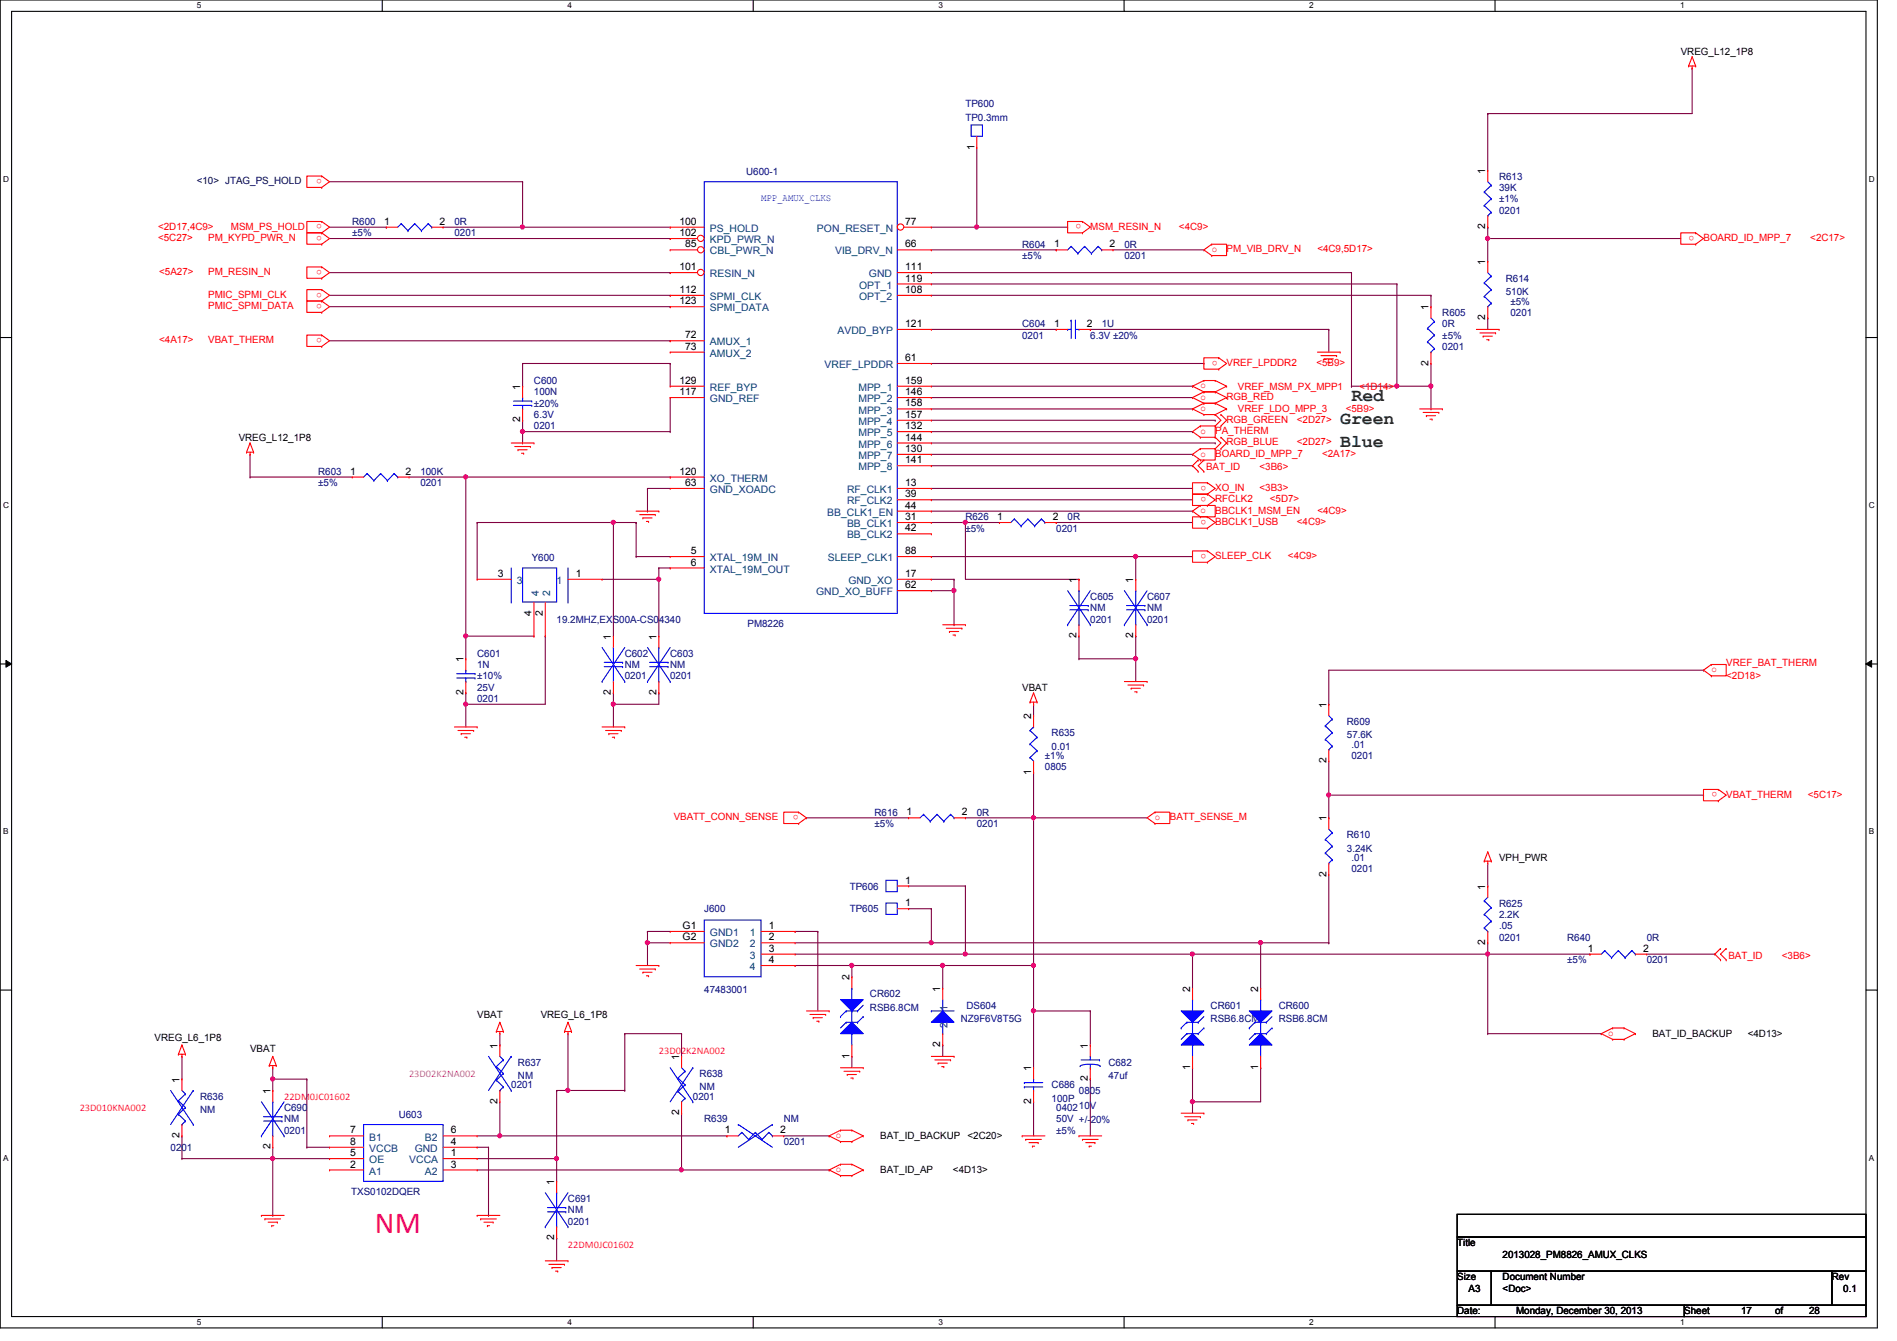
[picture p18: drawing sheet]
<svg xmlns="http://www.w3.org/2000/svg" width="297mm" height="210mm" viewBox="0 0 297 210" stroke-linecap="round" stroke-linejoin="round" font-family="sans-serif">
<defs><g id="words">
<text font-size="4.8" fill="#ff0080" x="58.7" y="193">NM</text>
<g font-size="2.8" fill="#008000">
<text x="211.6" y="62.8">Red</text>
<text x="209.8" y="69.9">Blue</text>
<text x="209.8" y="66.4">Green</text>
</g>
<g font-size="1.6">
<text x="263.2" y="8.6">VREG_L12_1P8</text>
<text x="152.6" y="23.5" transform="rotate(-90 152.6 23.5)">1</text>
<text x="232.6" y="27.2" transform="rotate(-90 232.6 27.2)">1</text>
<text x="60.2" y="35.2">1</text>
<text x="68.8" y="35.2">2</text>
<text x="106.4" y="35.2">100</text>
<text x="141.7" y="35.2">77</text>
<text x="232.6" y="35.9" transform="rotate(-90 232.6 35.9)">2</text>
<text x="106.4" y="37">102</text>
<text x="107.3" y="38.7">85</text>
<text x="141.7" y="38.7">66</text>
<text x="165.1" y="38.7">1</text>
<text x="173.7" y="38.7">2</text>
<text x="232.6" y="41.4" transform="rotate(-90 232.6 41.4)">1</text>
<text x="106.4" y="42.3">101</text>
<text x="106.4" y="45.8">112</text>
<text x="106.4" y="47.6">123</text>
<text x="141.7" y="42.3">111</text>
<text x="141.7" y="44.1">119</text>
<text x="141.7" y="45.8">108</text>
<text x="107.3" y="53">72</text>
<text x="141.7" y="51.2">121</text>
<text x="165.1" y="51.2">1</text>
<text x="170.2" y="51.2">2</text>
<text x="223.7" y="48.6" transform="rotate(-90 223.7 48.6)">1</text>
<text x="232.6" y="50.1" transform="rotate(-90 232.6 50.1)">2</text>
<text x="107.3" y="54.7">73</text>
<text x="141.7" y="56.5">61</text>
<text x="223.7" y="57.2" transform="rotate(-90 223.7 57.2)">2</text>
<text x="81.4" y="61" transform="rotate(-90 81.4 61)">1</text>
<text x="106.4" y="60.1">129</text>
<text x="106.4" y="61.8">117</text>
<text x="141.7" y="60.1">159</text>
<text x="141.7" y="61.8">146</text>
<text x="141.7" y="63.6">158</text>
<text x="141.7" y="65.4">157</text>
<text x="37.4" y="69">VREG_L12_1P8</text>
<text x="81.4" y="66.1" transform="rotate(-90 81.4 66.1)">2</text>
<text x="141.7" y="67.2">132</text>
<text x="141.7" y="69">144</text>
<text x="141.7" y="70.7">130</text>
<text x="54.8" y="74.3">1</text>
<text x="63.5" y="74.3">2</text>
<text x="106.4" y="74.3">120</text>
<text x="107.3" y="76.1">63</text>
<text x="141.7" y="72.5">141</text>
<text x="141.7" y="76.1">13</text>
<text x="141.7" y="77.9">39</text>
<text x="141.7" y="79.6">44</text>
<text x="141.7" y="81.4">31</text>
<text x="141.7" y="83.2">42</text>
<text x="156.2" y="81.4">1</text>
<text x="164.8" y="81.4">2</text>
<text x="108.2" y="86.7">5</text>
<text x="108.2" y="88.5">6</text>
<text x="141.7" y="86.7">88</text>
<text x="77.9" y="90.3">3</text>
<text x="90.2" y="90.3">1</text>
<text x="141.7" y="90.3">17</text>
<text x="141.7" y="92.1">62</text>
<text x="168.6" y="91.2" transform="rotate(-90 168.6 91.2)">1</text>
<text x="177.5" y="91.2" transform="rotate(-90 177.5 91.2)">1</text>
<text x="83.2" y="96.4" transform="rotate(-90 83.2 96.4)">4</text>
<text x="85" y="96.4" transform="rotate(-90 85 96.4)">2</text>
<text x="95.7" y="100.1" transform="rotate(-90 95.7 100.1)">1</text>
<text x="102.8" y="100.1" transform="rotate(-90 102.8 100.1)">1</text>
<text x="168.6" y="99.9" transform="rotate(-90 168.6 99.9)">2</text>
<text x="177.5" y="99.9" transform="rotate(-90 177.5 99.9)">2</text>
<text x="72.6" y="103.7" transform="rotate(-90 72.6 103.7)">1</text>
<text x="72.6" y="108.8" transform="rotate(-90 72.6 108.8)">2</text>
<text x="95.7" y="108.8" transform="rotate(-90 95.7 108.8)">2</text>
<text x="102.8" y="108.8" transform="rotate(-90 102.8 108.8)">2</text>
<text x="160.1" y="108.1">VBAT</text>
<text x="161.5" y="112.6" transform="rotate(-90 161.5 112.6)">2</text>
<text x="207.7" y="110.8" transform="rotate(-90 207.7 110.8)">1</text>
<text x="207.7" y="119.5" transform="rotate(-90 207.7 119.5)">2</text>
<text x="161.5" y="121.2" transform="rotate(-90 161.5 121.2)">1</text>
<text x="141.9" y="127.6">1</text>
<text x="150.6" y="127.6">2</text>
<text x="207.7" y="128.6" transform="rotate(-90 207.7 128.6)">1</text>
<text x="207.7" y="137.2" transform="rotate(-90 207.7 137.2)">2</text>
<text x="234.7" y="134.8">VPH_PWR</text>
<text x="141.7" y="141.9">1</text>
<text x="141.7" y="138.3">1</text>
<text x="232.6" y="139.2" transform="rotate(-90 232.6 139.2)">1</text>
<text x="106.9" y="145.4">G1</text>
<text x="106.9" y="147.2">G2</text>
<text x="120.4" y="145.4">1</text>
<text x="120.4" y="147.2">2</text>
<text x="120.4" y="149">3</text>
<text x="232.6" y="147.9" transform="rotate(-90 232.6 147.9)">2</text>
<text x="248.6" y="149">1</text>
<text x="257.3" y="149">2</text>
<text x="120.4" y="150.7">4</text>
<text x="133" y="153.5" transform="rotate(-90 133 153.5)">2</text>
<text x="147.2" y="155.2" transform="rotate(-90 147.2 155.2)">1</text>
<text x="186.3" y="155.2" transform="rotate(-90 186.3 155.2)">2</text>
<text x="197" y="155.2" transform="rotate(-90 197 155.2)">2</text>
<text x="74.7" y="159.3">VBAT</text>
<text x="84.7" y="159.3">VREG_L6_1P8</text>
<text x="24.2" y="162.9">VREG_L6_1P8</text>
<text x="39.2" y="164.7">VBAT</text>
<text x="77.9" y="164.1" transform="rotate(-90 77.9 164.1)">1</text>
<text x="106.3" y="165.9" transform="rotate(-90 106.3 165.9)">1</text>
<text x="133" y="165.7" transform="rotate(-90 133 165.7)">1</text>
<text x="147.2" y="163.9" transform="rotate(-90 147.2 163.9)">2</text>
<text x="161.5" y="167.7" transform="rotate(-90 161.5 167.7)">1</text>
<text x="170.3" y="164.1" transform="rotate(-90 170.3 164.1)">1</text>
<text x="186.3" y="167.5" transform="rotate(-90 186.3 167.5)">1</text>
<text x="197" y="167.5" transform="rotate(-90 197 167.5)">1</text>
<text x="258.7" y="162.3">BAT_ID_BACKUP</text>
<text x="273.7" y="162.3">&lt;4D13&gt;</text>
<text x="28.1" y="169.5" transform="rotate(-90 28.1 169.5)">1</text>
<text x="42.3" y="171.2" transform="rotate(-90 42.3 171.2)">1</text>
<text x="77.9" y="172.8" transform="rotate(-90 77.9 172.8)">2</text>
<text x="161.5" y="172.8" transform="rotate(-90 161.5 172.8)">2</text>
<text x="170.3" y="169.2" transform="rotate(-90 170.3 169.2)">2</text>
<text x="28.1" y="178.1" transform="rotate(-90 28.1 178.1)">2</text>
<text x="42.3" y="179.9" transform="rotate(-90 42.3 179.9)">2</text>
<text x="54.8" y="179.2">8</text>
<text x="54.8" y="177.4">7</text>
<text x="70.6" y="177.4">6</text>
<text x="70.6" y="179.2">4</text>
<text x="106.3" y="174.6" transform="rotate(-90 106.3 174.6)">2</text>
<text x="113.5" y="177.4">1</text>
<text x="122.2" y="177.4">2</text>
<text x="137.8" y="178.4">BAT_ID_BACKUP</text>
<text x="151.5" y="178.4">&lt;2C20&gt;</text>
<text x="54.8" y="182.8">2</text>
<text x="54.8" y="181">5</text>
<text x="70.6" y="181">1</text>
<text x="70.6" y="182.8">3</text>
<text x="86.8" y="185.5" transform="rotate(-90 86.8 185.5)">1</text>
<text x="137.8" y="183.7">BAT_ID_AP</text>
<text x="149.2" y="183.7">&lt;4D13&gt;</text>
<text x="86.8" y="194.1" transform="rotate(-90 86.8 194.1)">2</text>
<text x="228.2" y="195.1">Title</text>
<text x="235.3" y="196.8">2013028_PM8826_AMUX_CLKS</text>
<text x="228.2" y="200.4">Size</text>
<text x="230" y="202.2">A3</text>
<text x="235.3" y="200.4">Document Number</text>
<text x="235.3" y="202.2">&lt;Doc&gt;</text>
<text x="286.8" y="200.4">Rev</text>
<text x="288.6" y="202.2">0.1</text>
<text x="228.2" y="205.7">Date:</text>
<text x="237.4" y="205.7">Monday, December 30, 2013</text>
<text x="263.7" y="205.7">Sheet</text>
<text x="272.6" y="205.7">17</text>
<text x="278" y="205.7">of</text>
<text x="283.3" y="205.7">28</text>
</g>
<g font-size="1.6" fill="#000080">
<text x="151.2" y="16.7">TP600</text>
<text x="151.2" y="18.9">TP0.3mm</text>
<text x="116.8" y="27.4">U600-1</text>
<text x="234.7" y="28.1">R613</text>
<text x="234.7" y="29.9">39K</text>
<text x="55.2" y="35.2">R600</text>
<text x="71.2" y="35.2">0R</text>
<text x="234.7" y="31.7">±1%</text>
<text x="234.7" y="33.4">0201</text>
<text x="55.2" y="37">±5%</text>
<text x="71.2" y="37">0201</text>
<text x="160.1" y="38.8">R604</text>
<text x="160.1" y="40.6">±5%</text>
<text x="176.1" y="38.8">0R</text>
<text x="176.1" y="40.6">0201</text>
<text x="235.8" y="44.1">R614</text>
<text x="235.8" y="46.2">510K</text>
<text x="236.5" y="47.7">±5%</text>
<text x="160.1" y="51.2">C604</text>
<text x="160.1" y="53">0201</text>
<text x="170.7" y="53">6.3V ±20%</text>
<text x="172.5" y="51.2">1U</text>
<text x="225.8" y="49.4">R605</text>
<text x="225.8" y="51.2">0R</text>
<text x="225.8" y="53">±5%</text>
<text x="236.5" y="49.4">0201</text>
<text x="225.8" y="54.8">0201</text>
<text x="83.6" y="60.1">C600</text>
<text x="83.6" y="61.9">100N</text>
<text x="83.6" y="65.4">6.3V</text>
<text x="83.6" y="63.7">±20%</text>
<text x="83.6" y="67.2">0201</text>
<text x="49.8" y="74.3">R603</text>
<text x="49.8" y="76.1">±5%</text>
<text x="65.8" y="74.3">100K</text>
<text x="65.8" y="76.1">0201</text>
<text x="151.2" y="81.4">R626</text>
<text x="151.2" y="83.2">±5%</text>
<text x="165.4" y="83.2">0201</text>
<text x="167.2" y="81.4">0R</text>
<text x="83.3" y="87.8">Y600</text>
<text x="170.7" y="93.9">C605</text>
<text x="170.7" y="95.7">NM</text>
<text x="179.6" y="93.9">C607</text>
<text x="179.6" y="95.7">NM</text>
<text x="87.2" y="97.5">19.2MHZ,EXS00A-CS04340</text>
<text x="117" y="98.2">PM8226</text>
<text x="170.7" y="97.5">0201</text>
<text x="179.6" y="97.5">0201</text>
<text x="74.7" y="102.8">C601</text>
<text x="74.7" y="104.6">1N</text>
<text x="74.7" y="106.3">±10%</text>
<text x="97.8" y="102.8">C602</text>
<text x="97.8" y="104.6">NM</text>
<text x="97.8" y="106.3">0201</text>
<text x="104.9" y="102.8">C603</text>
<text x="104.9" y="104.6">NM</text>
<text x="104.9" y="106.3">0201</text>
<text x="74.7" y="109.9">0201</text>
<text x="74.7" y="108.1">25V</text>
<text x="210.9" y="113.5">R609</text>
<text x="163.6" y="118.8">±1%</text>
<text x="164.7" y="115.2">R635</text>
<text x="164.7" y="117.3">0.01</text>
<text x="210.9" y="115.6">57.6K</text>
<text x="211.6" y="117">.01</text>
<text x="211.6" y="118.8">0201</text>
<text x="163.6" y="120.6">0805</text>
<text x="136.9" y="127.7">R616</text>
<text x="136.9" y="129.5">±5%</text>
<text x="152.9" y="127.7">0R</text>
<text x="152.9" y="129.5">0201</text>
<text x="210.9" y="131.2">R610</text>
<text x="210.9" y="133.3">3.24K</text>
<text x="211.6" y="134.8">.01</text>
<text x="211.6" y="136.6">0201</text>
<text x="110.3" y="142.8">J600</text>
<text x="133.1" y="142.8">TP605</text>
<text x="133.1" y="139.2">TP606</text>
<text x="234.7" y="141.9">R625</text>
<text x="234.7" y="143.7">2.2K</text>
<text x="234.7" y="145.5">.05</text>
<text x="234.7" y="147.2">0201</text>
<text x="245.4" y="147.2">R640</text>
<text x="257.8" y="147.2">0R</text>
<text x="110.3" y="155.4">47483001</text>
<text x="245.4" y="150.8">±5%</text>
<text x="257.8" y="150.8">0201</text>
<text x="136.2" y="156.1">CR602</text>
<text x="136.2" y="158.2">RSB6.8CM</text>
<text x="150.4" y="160">NZ9F6V8T5G</text>
<text x="151.3" y="157.9">DS604</text>
<text x="189.6" y="157.9">CR601</text>
<text x="189.6" y="160">RSB6.8CM</text>
<text x="200.2" y="157.9">CR600</text>
<text x="200.2" y="160">RSB6.8CM</text>
<text x="81.1" y="166.8">R637</text>
<text x="173.6" y="166.8">C682</text>
<text x="31.3" y="172.1">R636</text>
<text x="44.5" y="173.9">C690</text>
<text x="80" y="170.3">0201</text>
<text x="81.1" y="168.9">NM</text>
<text x="108.5" y="172.1">0201</text>
<text x="109.6" y="168.6">R638</text>
<text x="109.6" y="170.7">NM</text>
<text x="164.7" y="170.3">C686</text>
<text x="164.7" y="172.5">100P</text>
<text x="165.4" y="173.9">040210V</text>
<text x="168.9" y="171.2">0805</text>
<text x="173.6" y="168.9">47uf</text>
<text x="31.3" y="174.2">NM</text>
<text x="44.5" y="175.7">NM</text>
<text x="44.5" y="177.5">0201</text>
<text x="62.4" y="175">U603</text>
<text x="110.3" y="175.7">R639</text>
<text x="122.7" y="175.7">NM</text>
<text x="122.7" y="179.2">0201</text>
<text x="165.4" y="175.7">50V +/-20%</text>
<text x="165.4" y="177.5">±5%</text>
<text x="26.7" y="180.1">0201</text>
<text x="55" y="187.1">TXS0102DQER</text>
<text x="88.9" y="188.1">C691</text>
<text x="88.9" y="189.9">NM</text>
<text x="88.9" y="191.7">0201</text>
</g>
<text font-size="1.6" fill="#000040" x="30.8" y="28.8">&lt;10&gt; JTAG_PS_HOLD</text>
<g font-size="1.6" fill="#f00">
<text x="50.4" y="28" transform="rotate(180 50.4 28)">o</text>
<text x="24.8" y="35.9">&lt;2D17,4C9&gt;</text>
<text x="36.1" y="35.9">MSM_PS_HOLD</text>
<text x="50.4" y="35.1" transform="rotate(180 50.4 35.1)">o</text>
<text x="169.3" y="35.1" transform="rotate(180 169.3 35.1)">o</text>
<text x="170.7" y="35.9">MSM_RESIN_N</text>
<text x="184.6" y="35.9">&lt;4C9&gt;</text>
<text x="24.8" y="37.7">&lt;5C27&gt;</text>
<text x="32.6" y="37.7">PM_KYPD_PWR_N</text>
<text x="50.4" y="36.9" transform="rotate(180 50.4 36.9)">o</text>
<text x="189.7" y="39.5">o</text>
<text x="192.1" y="39.5">PM_VIB_DRV_N</text>
<text x="206.3" y="39.5">&lt;4C9,5D17&gt;</text>
<text x="265.3" y="36.9" transform="rotate(180 265.3 36.9)">o</text>
<text x="266.7" y="37.7">BOARD_ID_MPP_7</text>
<text x="283.5" y="37.7">&lt;2C17&gt;</text>
<text x="24.9" y="43.1">&lt;5A27&gt;</text>
<text x="32.6" y="43.1">PM_RESIN_N</text>
<text x="32.6" y="46.6">PMIC_SPMI_CLK</text>
<text x="50.4" y="42.2" transform="rotate(180 50.4 42.2)">o</text>
<text x="50.4" y="45.8" transform="rotate(180 50.4 45.8)">o</text>
<text x="50.4" y="47.6" transform="rotate(180 50.4 47.6)">o</text>
<text x="24.9" y="53.7">&lt;4A17&gt;</text>
<text x="32.6" y="48.4">PMIC_SPMI_DATA</text>
<text x="32.6" y="53.7">VBAT_THERM</text>
<text x="50.4" y="52.9" transform="rotate(180 50.4 52.9)">o</text>
<text x="190.6" y="56.5" transform="rotate(180 190.6 56.5)">o</text>
<text x="192.1" y="57.3">VREF_LPDDR2</text>
<text x="206.1" y="57.3">&lt;5B9&gt;</text>
<text x="188" y="60.8">o</text>
<text x="188" y="64.3">o</text>
<text x="188" y="62.6">o</text>
<text x="192.1" y="62.6">RGB_RED</text>
<text x="193.8" y="61">VREF_MSM_PX_MPP1</text>
<text x="193.8" y="64.6">VREF_LDO_MPP_3</text>
<text x="210.7" y="64.6">&lt;5B9&gt;</text>
<text x="212.8" y="61">&lt;1D14&gt;</text>
<text x="188" y="67.9">o</text>
<text x="188" y="71.5">o</text>
<text x="190.3" y="67.9">PA_THERM</text>
<text x="190.3" y="71.5">BOARD_ID_MPP_7</text>
<text x="192.1" y="66.2">RGB_GREEN</text>
<text x="192.1" y="69.7">RGB_BLUE</text>
<text x="203.1" y="69.7">&lt;2D27&gt;</text>
<text x="203.1" y="66.2">&lt;2D27&gt;</text>
<text x="207" y="71.5">&lt;2A17&gt;</text>
<text x="188.8" y="76" transform="rotate(180 188.8 76)">o</text>
<text x="188.8" y="77.8" transform="rotate(180 188.8 77.8)">o</text>
<text x="188.8" y="73.6">BAT_ID</text>
<text x="190.3" y="76.8">XO_IN</text>
<text x="197.2" y="73.6">&lt;3B6&gt;</text>
<text x="197.2" y="76.8">&lt;3B3&gt;</text>
<text x="188" y="80.3">o</text>
<text x="188.8" y="81.4" transform="rotate(180 188.8 81.4)">o</text>
<text x="190.3" y="78.6">RFCLK2</text>
<text x="190.3" y="80.4">BBCLK1_MSM_EN</text>
<text x="190.3" y="82.2">BBCLK1_USB</text>
<text x="198.8" y="78.6">&lt;5D7&gt;</text>
<text x="203.1" y="82.2">&lt;4C9&gt;</text>
<text x="206.3" y="80.4">&lt;4C9&gt;</text>
<text x="188.8" y="86.7" transform="rotate(180 188.8 86.7)">o</text>
<text x="190.3" y="87.5">SLEEP_CLK</text>
<text x="201.7" y="87.5">&lt;4C9&gt;</text>
<text x="268" y="105.2">o</text>
<text x="270.3" y="104.2">VREF_BAT_THERM</text>
<text x="270.3" y="106.3">&lt;2D18&gt;</text>
<text x="268.9" y="124" transform="rotate(180 268.9 124)">o</text>
<text x="270.3" y="124.8">VBAT_THERM</text>
<text x="283.1" y="124.8">&lt;5C17&gt;</text>
<text x="105.5" y="128.4">VBATT_CONN_SENSE</text>
<text x="125" y="127.6" transform="rotate(180 125 127.6)">o</text>
<text x="180.8" y="128.4">o</text>
<text x="183.2" y="128.4">BATT_SENSE_M</text>
<text x="270.6" y="150.1">BAT_ID</text>
<text x="279" y="150.1">&lt;3B6&gt;</text>
<text x="251.8" y="162.1">o</text>
<text x="130.9" y="178.1">o</text>
<text x="130.9" y="183.5">o</text>
</g>
<text font-size="1.6" fill="#00f" x="119.2" y="31.5">MPP_AMUX_CLKS</text>
<g font-size="1.6" fill="#004080">
<text x="111.2" y="36.3">PS_HOLD</text>
<text x="111.2" y="38.1">KPD_PWR_N</text>
<text x="111.2" y="39.8">CBL_PWR_N</text>
<text x="127.9" y="36.3">PON_RESET_N</text>
<text x="130.8" y="39.8">VIB_DRV_N</text>
<text x="111.2" y="43.4">RESIN_N</text>
<text x="111.2" y="46.9">SPMI_CLK</text>
<text x="134.5" y="45.2">OPT_1</text>
<text x="134.5" y="46.9">OPT_2</text>
<text x="136.1" y="43.4">GND</text>
<text x="111.2" y="48.7">SPMI_DATA</text>
<text x="131.1" y="52.3">AVDD_BYP</text>
<text x="111.2" y="54.1">AMUX_1</text>
<text x="111.2" y="55.8">AMUX_2</text>
<text x="129.1" y="57.6">VREF_LPDDR</text>
<text x="111.2" y="61.2">REF_BYP</text>
<text x="111.2" y="62.9">GND_REF</text>
<text x="134.4" y="61.2">MPP_1</text>
<text x="134.4" y="62.9">MPP_2</text>
<text x="134.4" y="64.7">MPP_3</text>
<text x="134.4" y="66.5">MPP_4</text>
<text x="134.4" y="68.3">MPP_5</text>
<text x="134.4" y="70.1">MPP_6</text>
<text x="134.4" y="71.8">MPP_7</text>
<text x="111.2" y="75.4">XO_THERM</text>
<text x="111.2" y="77.2">GND_XOADC</text>
<text x="132.6" y="77.2">RF_CLK1</text>
<text x="134.4" y="73.6">MPP_8</text>
<text x="129.5" y="80.7">BB_CLK1_EN</text>
<text x="132.6" y="79">RF_CLK2</text>
<text x="132.6" y="82.5">BB_CLK1</text>
<text x="111.2" y="87.8">XTAL_19M_IN</text>
<text x="111.2" y="89.6">XTAL_19M_OUT</text>
<text x="129.6" y="87.8">SLEEP_CLK1</text>
<text x="132.6" y="84.3">BB_CLK2</text>
<text x="80.9" y="91.4">3</text>
<text x="84.4" y="93.3" transform="rotate(-90 84.4 93.3)">4</text>
<text x="86.1" y="93.3" transform="rotate(-90 86.1 93.3)">2</text>
<text x="87.2" y="91.4">1</text>
<text x="127.8" y="93.2">GND_XO_BUFF</text>
<text x="132.8" y="91.4">GND_XO</text>
<text x="111.2" y="146.5">GND1</text>
<text x="111.2" y="148.3">GND2</text>
<text x="117.4" y="146.5">1</text>
<text x="117.4" y="148.3">2</text>
<text x="117.4" y="150.1">3</text>
<text x="117.4" y="151.8">4</text>
<text x="148.4" y="160.9" transform="rotate(-90 148.4 160.9)">2</text>
<text x="148.4" y="158.2" transform="rotate(-90 148.4 158.2)">1</text>
<text x="57.8" y="178.5">B1</text>
<text x="66.5" y="178.5">B2</text>
<text x="57.8" y="183.9">A1</text>
<text x="57.8" y="182.1">OE</text>
<text x="57.8" y="180.3">VCCB</text>
<text x="64.1" y="182.1">VCCA</text>
<text x="64.9" y="180.3">GND</text>
<text x="66.5" y="183.9">A2</text>
</g>
<g font-size="1.6" fill="#ff0080">
<text x="103.2" y="165.1">23D02K2NA002</text>
<text x="12.5" y="173.9">23D010KNA002</text>
<text x="44.5" y="172.2">22DM0JC01602</text>
<text x="88.9" y="195.3">22DM0JC01602</text>
</g>
<text font-size="1.6" fill="#f0f" x="64" y="168.6">23D02K2NA002</text>
<g font-size="1.3">
<text x="30.8" y="1.3">5</text>
<text x="88.9" y="1.3">4</text>
<text x="146.9" y="1.3">3</text>
<text x="205" y="1.3">2</text>
<text x="263.1" y="1.3">1</text>
<text x=".5" y="28.4">D</text>
<text x="292.6" y="28.4">D</text>
<text x=".5" y="79.5">C</text>
<text x="292.6" y="79.5">C</text>
<text x=".5" y="130.6">B</text>
<text x="292.6" y="130.6">B</text>
<text x=".5" y="181.7">A</text>
<text x="292.6" y="181.7">A</text>
<text x="30.8" y="207.4">5</text>
<text x="88.9" y="207.4">4</text>
<text x="146.9" y="207.4">3</text>
<text x="205" y="207.4">2</text>
<text x="263.1" y="207.4">1</text>
</g>
</g></defs>
<path d="M0 0h294v207.9h-294zM1.8 1.8h290.4v204.3h-290.4z" fill="none" stroke="#000" stroke-width=".17"/>
<g fill="#fff">
<path d="M30.8 .2h.7v1.4h-.7z"/>
<path d="M30.8 206.2h.7v1.4h-.7z"/>
</g>
<path d="M59.9 0v1.8M59.9 206.1v1.8" fill="none" stroke="#000" stroke-width=".17"/>
<g fill="#fff">
<path d="M88.9 .2h.6v1.4h-.6z"/>
<path d="M88.9 206.2h.6v1.4h-.6z"/>
</g>
<path d="M117.9 0v1.8M117.9 206.1v1.8" fill="none" stroke="#000" stroke-width=".17"/>
<g fill="#fff">
<path d="M146.9 .2h.7v1.4h-.7z"/>
<path d="M146.9 206.2h.7v1.4h-.7z"/>
</g>
<path d="M176 0v1.8M176 206.1v1.8" fill="none" stroke="#000" stroke-width=".17"/>
<g fill="#fff">
<path d="M205 .2h.7v1.4h-.7z"/>
<path d="M205 206.2h.7v1.4h-.7z"/>
</g>
<path d="M234.1 0v1.8M234.1 206.1v1.8" fill="none" stroke="#000" stroke-width=".17"/>
<g fill="#fff">
<path d="M263.1 .2h.7v1.4h-.7z"/>
<path d="M263.1 206.2h.7v1.4h-.7z"/>
<path d="M.5 27.3h.9v1.4h-.9z"/>
<path d="M292.6 27.3h.9v1.4h-.9z"/>
<path d="M.5 78.4h.9v1.4h-.9z"/>
<path d="M292.6 78.4h.9v1.4h-.9z"/>
</g>
<path d="M0 52.8h1.8M292.2 52.8h1.8" fill="none" stroke="#000" stroke-width=".17"/>
<g fill="#fff">
<path d="M.5 129.5h.8v1.4h-.8z"/>
<path d="M292.6 129.5h.9v1.4h-.9z"/>
</g>
<path d="M0 103.9h1.8M292.2 103.9h1.8" fill="none" stroke="#000" stroke-width=".17"/>
<path d="M.9 103.4l.9 .5-.9 .5zM292.2 103.9l.9-.5v1z" fill="#000"/>
<path d="M.9 103.4l.9 .5-.9 .5zM292.2 103.9l.9-.5v1z" fill="none" stroke="#000" stroke-width=".16"/>
<g fill="#fff">
<path d="M.5 180.5h.8v1.4h-.8z"/>
<path d="M292.6 180.5h.9v1.4h-.9z"/>
</g>
<path d="M0 155h1.8M292.2 155h1.8" fill="none" stroke="#000" stroke-width=".17"/>
<path d="M69.4 35.6h12.4M81.8 35.6h.1" fill="none" stroke="#800040" stroke-width=".17"/>
<circle cx="81.8" cy="35.5" r=".32" fill="#f0f"/>
<circle cx="81.8" cy="35.5" r=".32" fill="none" stroke="#f0f" stroke-width=".17"/>
<g fill="none" stroke="#800040" stroke-width=".17">
<path d="M51.6 35.6h8.9M51.6 37.3h53.3M60.5 35.6h.1M104.9 37.3h.1M51.6 42.7h53.3M51.6 46.2h53.3M51.6 48h53.3M51.6 53.3h53.3M81.8 56.9h.1M81.8 56.9h23.1M81.8 56.9v3.6M104.9 42.7h.1"/>
<path d="M104.9 46.2h.1M104.9 48h.1M104.9 53.3h.1M104.9 56.9h.1M104.9 56.9v3.6M81.8 60.5h.1M81.8 67.6h.1M81.8 69.3h.1M81.8 65.8h.1M81.8 65.8v3.5M81.8 67.6h23.1M104.9 67.6h.1"/>
<path d="M104.9 62.2v5.4"/>
</g>
<circle cx="81.8" cy="67.5" r=".32" fill="#f0f"/>
<circle cx="81.8" cy="67.5" r=".32" fill="none" stroke="#f0f" stroke-width=".17"/>
<g fill="none" stroke="#800040" stroke-width=".17">
<path d="M39.2 74.7h.1M39.2 74.7h16M64 74.7h8.9M72.9 74.7h.1M101.4 76.5h.1M101.4 76.5h3.5M101.4 76.5v3.5M74.7 81.8h21.4M94.3 90.7h8.9M96.1 81.8h.1M99.6 87.1h.1M99.6 81.8h.1"/>
<path d="M99.6 87.1h5.3M99.6 81.8v5.3M101.4 80h.1M103.2 90.7h.1"/>
</g>
<circle cx="96" cy="81.8" r=".32" fill="#f0f"/>
<circle cx="96" cy="81.8" r=".32" fill="none" stroke="#f0f" stroke-width=".17"/>
<path d="M72.9 99.6h10.7M74.7 81.8h.1M74.7 81.8v8.9M83.6 99.6h.1M85.4 99.6h.1M85.4 99.6v10.6M72.9 110.2h.1M72.9 108.5h.1M72.9 108.5v5.3" fill="none" stroke="#800040" stroke-width=".17"/>
<circle cx="72.9" cy="99.5" r=".32" fill="#f0f"/>
<circle cx="72.9" cy="99.5" r=".32" fill="none" stroke="#f0f" stroke-width=".17"/>
<path d="M72.9 99.6h.1M72.9 99.6v3.5M103.2 88.9h.1M103.2 88.9v1.8M103.2 88.9h1.7M104.9 88.9h.1M72.9 110.2h.1M72.9 110.2h12.5" fill="none" stroke="#800040" stroke-width=".17"/>
<circle cx="72.9" cy="110.2" r=".32" fill="#f0f"/>
<circle cx="72.9" cy="110.2" r=".32" fill="none" stroke="#f0f" stroke-width=".17"/>
<path d="M72.9 74.7h.1M72.9 74.7v24.9M72.9 74.7h32M104.9 74.7h.1" fill="none" stroke="#800040" stroke-width=".17"/>
<circle cx="72.9" cy="74.6" r=".32" fill="#f0f"/>
<circle cx="72.9" cy="74.6" r=".32" fill="none" stroke="#f0f" stroke-width=".17"/>
<path d="M103.2 90.7h.1M103.2 90.7v8.9" fill="none" stroke="#800040" stroke-width=".17"/>
<circle cx="103.1" cy="90.7" r=".32" fill="#f0f"/>
<circle cx="103.1" cy="90.7" r=".32" fill="none" stroke="#f0f" stroke-width=".17"/>
<path d="M96.1 110.2h.1M96.1 110.2v3.6M103.2 108.5h.1M103.2 108.5v1.7h-7.1" fill="none" stroke="#800040" stroke-width=".17"/>
<circle cx="96" cy="110.2" r=".32" fill="#f0f"/>
<circle cx="96" cy="110.2" r=".32" fill="none" stroke="#f0f" stroke-width=".17"/>
<path d="M145.8 35.6h7.1M152.9 35.6h.1M96.1 108.5h.1M96.1 108.5v1.7" fill="none" stroke="#800040" stroke-width=".17"/>
<circle cx="152.9" cy="35.5" r=".32" fill="#f0f"/>
<circle cx="152.9" cy="35.5" r=".32" fill="none" stroke="#f0f" stroke-width=".17"/>
<g fill="none" stroke="#800040" stroke-width=".17">
<path d="M145.8 39.1h19.6M152.9 35.6h.1M152.9 23.1v12.5M152.9 35.6h14.3M165.4 39.1h.1M167.2 35.6h.1M145.8 46.2h78.3M145.8 42.7h65.8M145.8 44.4h72.9M211.6 42.7h.1M211.6 42.7v17.8M218.7 44.4h.1"/>
<path d="M218.7 44.4v16.1M224.1 46.2h.1M224.1 56.9h.1M224.1 56.9v3.6M211.6 60.5h.1M218.7 60.5h.1"/>
</g>
<circle cx="218.7" cy="60.4" r=".32" fill="#f0f"/>
<circle cx="218.7" cy="60.4" r=".32" fill="none" stroke="#f0f" stroke-width=".17"/>
<path d="M218.7 60.5h5.4M224.1 60.5h.1" fill="none" stroke="#800040" stroke-width=".17"/>
<circle cx="224" cy="60.4" r=".32" fill="#f0f"/>
<circle cx="224" cy="60.4" r=".32" fill="none" stroke="#f0f" stroke-width=".17"/>
<g fill="none" stroke="#800040" stroke-width=".17">
<path d="M145.8 51.6h19.6M165.4 51.6h.1M170.7 51.6h.1M170.7 51.6h37.4M208.1 51.6h.1M208.1 51.6v3.5M224.1 48h.1M224.1 46.2v1.8M211.6 60.5h.1M211.6 60.5h7.1M224.1 64h.1M224.1 60.5v3.5"/>
<path d="M145.8 81.8h5.4M151.2 81.8h.1"/>
</g>
<circle cx="151.1" cy="81.8" r=".32" fill="#f0f"/>
<circle cx="151.1" cy="81.8" r=".32" fill="none" stroke="#f0f" stroke-width=".17"/>
<path d="M145.8 87.1h32M177.8 87.1h.1" fill="none" stroke="#800040" stroke-width=".17"/>
<circle cx="177.8" cy="87.1" r=".32" fill="#f0f"/>
<circle cx="177.8" cy="87.1" r=".32" fill="none" stroke="#f0f" stroke-width=".17"/>
<g fill="none" stroke="#800040" stroke-width=".17">
<path d="M145.8 56.9h42.7M188.5 56.9h.1M145.8 60.5h40.9M145.8 64h40.9M145.8 65.8h44.5M145.8 67.6h40.9M145.8 69.3h44.5M145.8 71.1h40.9M145.8 72.9h40.9M145.8 76.5h40.9M145.8 78.2h40.9M186.7 60.5h.1"/>
<path d="M186.7 64h.1M186.7 67.6h.1M186.7 71.1h.1M186.7 72.9h.1M186.7 76.5h.1M186.7 78.2h.1M190.3 65.8h.1M190.3 69.3h.1M145.8 80h40.9M145.8 90.7h3.6M145.8 92.5h3.6M149.4 90.7h.1"/>
<path d="M149.4 92.5h.1M149.4 90.7v1.8M186.7 80h.1"/>
</g>
<circle cx="149.4" cy="92.4" r=".32" fill="#f0f"/>
<circle cx="149.4" cy="92.4" r=".32" fill="none" stroke="#f0f" stroke-width=".17"/>
<path d="M149.4 97.8h.1M149.4 92.5v5.3M168.9 99.6h.1M168.9 99.6v3.5M177.8 87.1h.1M177.8 87.1v3.6M177.8 87.1h8.9M168.9 103.1h.1M168.9 103.1h8.9M177.8 103.1h.1M177.8 103.1v3.6" fill="none" stroke="#800040" stroke-width=".17"/>
<circle cx="177.8" cy="103.1" r=".32" fill="#f0f"/>
<circle cx="177.8" cy="103.1" r=".32" fill="none" stroke="#f0f" stroke-width=".17"/>
<path d="M233 17.8h.1M233 17.8v8.9M265 10.7h.1M265 10.7v7.1h-32M233 35.6h.1M233 37.3h.1M233 35.6v1.7M233 37.3h30.2M177.8 99.6h.1M177.8 99.6v3.5" fill="none" stroke="#800040" stroke-width=".17"/>
<circle cx="232.9" cy="37.3" r=".32" fill="#f0f"/>
<circle cx="232.9" cy="37.3" r=".32" fill="none" stroke="#f0f" stroke-width=".17"/>
<g fill="none" stroke="#800040" stroke-width=".17">
<path d="M233 37.3h.1M233 37.3v3.6M233 49.8h.1M233 49.8v1.8M101.4 145.8h.1M101.4 147.6h.1M101.4 145.8h3.5M101.4 145.8v5.3M101.4 147.6h3.5M124.5 145.8h.1M124.5 145.8h3.6M128.1 145.8h.1"/>
<path d="M128.1 145.8v12.4"/>
</g>
<circle cx="101.4" cy="147.5" r=".32" fill="#f0f"/>
<circle cx="101.4" cy="147.5" r=".32" fill="none" stroke="#f0f" stroke-width=".17"/>
<path d="M161.8 110.2h.1M161.8 110.2v1.8M124.5 151.1h.1M124.5 147.6h21.3M124.5 151.1h8.9M145.8 147.6h.1" fill="none" stroke="#800040" stroke-width=".17"/>
<circle cx="133.4" cy="151.1" r=".32" fill="#f0f"/>
<circle cx="133.4" cy="151.1" r=".32" fill="none" stroke="#f0f" stroke-width=".17"/>
<path d="M197.4 147.6h.1M197.4 147.6v7.1M197.4 147.6h10.7M208.1 147.6h.1M186.7 167.1h.1M186.7 167.1v5.4" fill="none" stroke="#800040" stroke-width=".17"/>
<circle cx="186.7" cy="172.4" r=".32" fill="#f0f"/>
<circle cx="186.7" cy="172.4" r=".32" fill="none" stroke="#f0f" stroke-width=".17"/>
<path d="M124.5 149.4h26.7M151.2 149.4h.1M186.7 149.4h.1M186.7 149.4v5.3M186.7 172.5h.1M197.4 167.1h.1M197.4 167.1v5.4h-10.7" fill="none" stroke="#800040" stroke-width=".17"/>
<circle cx="151.1" cy="149.3" r=".32" fill="#f0f"/>
<circle cx="151.1" cy="149.3" r=".32" fill="none" stroke="#f0f" stroke-width=".17"/>
<path d="M186.7 149.4h46.3M233 149.4h.1" fill="none" stroke="#800040" stroke-width=".17"/>
<circle cx="186.7" cy="149.3" r=".32" fill="#f0f"/>
<circle cx="186.7" cy="149.3" r=".32" fill="none" stroke="#f0f" stroke-width=".17"/>
<circle cx="232.9" cy="149.3" r=".32" fill="#f0f"/>
<circle cx="232.9" cy="149.3" r=".32" fill="none" stroke="#f0f" stroke-width=".17"/>
<path d="M161.8 120.9h.1M161.8 120.9v7.1M161.8 158.2h.1M161.8 151.1h.1M161.8 151.1v16M161.8 158.2h8.9M170.7 158.2h.1M170.7 158.2v5.4M161.8 172.5h.1M161.8 172.5v5.3M170.7 168.9h.1M170.7 168.9v8.9" fill="none" stroke="#800040" stroke-width=".17"/>
<circle cx="161.8" cy="158.2" r=".32" fill="#f0f"/>
<circle cx="161.8" cy="158.2" r=".32" fill="none" stroke="#f0f" stroke-width=".17"/>
<path d="M126.3 128h.1M126.3 128h16M151.2 128h28.4M161.8 128h.1M147.6 151.1h.1M147.6 151.1v3.6M147.6 151.1h14.2" fill="none" stroke="#800040" stroke-width=".17"/>
<circle cx="161.8" cy="151.1" r=".32" fill="#f0f"/>
<circle cx="161.8" cy="151.1" r=".32" fill="none" stroke="#f0f" stroke-width=".17"/>
<circle cx="147.6" cy="151.1" r=".32" fill="#f0f"/>
<circle cx="147.6" cy="151.1" r=".32" fill="none" stroke="#f0f" stroke-width=".17"/>
<g fill="none" stroke="#800040" stroke-width=".17">
<path d="M174.3 39.1h14.2M188.5 39.1h.1M96.1 81.8h.1M96.1 81.8v17.8M96.1 81.8h3.5M99.6 81.8h.1M208.1 124.5h58.6M266.7 124.5h.1M133.4 151.1h.1M133.4 151.1v1.8M133.4 151.1h14.2M133.4 165.4h.1"/>
<path d="M133.4 165.4v1.7M147.6 163.6h.1M147.6 163.6v1.8"/>
</g>
<circle cx="208" cy="124.4" r=".32" fill="#f0f"/>
<circle cx="208" cy="124.4" r=".32" fill="none" stroke="#f0f" stroke-width=".17"/>
<g fill="none" stroke="#800040" stroke-width=".17">
<path d="M51.6 28.4h30.2M81.8 28.4h.1M81.8 35.6h.1M81.8 28.4v7.2M81.8 35.6h23.1M104.9 35.6h.1M39.2 71.1h.1M39.2 71.1v3.6M145.8 62.2h40.9M186.7 62.2h.1M151.2 81.8h.1M151.2 81.8h5.3"/>
<path d="M151.2 81.8v8.9h17.7M165.4 81.8h.1M165.4 81.8h21.3M168.9 90.7h.1M208.1 110.2h.1M208.1 119.1v8.9M266.7 104.9h.1M266.7 104.9h-58.6v5.3M161.8 128h.1M161.8 128v23.1M208.1 124.5h.1M208.1 128h.1"/>
<path d="M208.1 136.9v10.7M233 138.7h.1M233 135.1v3.6M208.1 147.6h.1M233 149.4h.1M233 147.6v1.8M233 149.4h16M249 149.4h.1M186.7 172.5h.1M186.7 172.5v1.7"/>
</g>
<circle cx="161.8" cy="128" r=".32" fill="#f0f"/>
<circle cx="161.8" cy="128" r=".32" fill="none" stroke="#f0f" stroke-width=".17"/>
<path d="M142.3 142.2h3.5M145.8 142.2h.1M145.8 147.6h.1M145.8 142.2v5.4M145.8 147.6h51.6M197.4 147.6h.1" fill="none" stroke="#800040" stroke-width=".17"/>
<circle cx="145.8" cy="147.5" r=".32" fill="#f0f"/>
<circle cx="145.8" cy="147.5" r=".32" fill="none" stroke="#f0f" stroke-width=".17"/>
<circle cx="197.4" cy="147.5" r=".32" fill="#f0f"/>
<circle cx="197.4" cy="147.5" r=".32" fill="none" stroke="#f0f" stroke-width=".17"/>
<path d="M142.3 138.7h8.9M151.2 138.7h.1M151.2 138.7v10.7M151.2 149.4h.1M151.2 149.4h35.5M186.7 149.4h.1M74.7 177.8h3.6M78.3 177.8h.1" fill="none" stroke="#800040" stroke-width=".17"/>
<circle cx="78.2" cy="177.8" r=".32" fill="#f0f"/>
<circle cx="78.2" cy="177.8" r=".32" fill="none" stroke="#f0f" stroke-width=".17"/>
<path d="M88.9 170.7h.1M88.9 170.7h8.9M97.8 161.8h.1M97.8 170.7h.1M97.8 161.8h8.9M97.8 161.8v8.9M106.7 174.2h.1M106.7 161.8h.1M106.7 161.8v3.6M106.7 174.2v8.9h23.1M129.8 183.1h.1" fill="none" stroke="#800040" stroke-width=".17"/>
<circle cx="88.9" cy="170.7" r=".32" fill="#f0f"/>
<circle cx="88.9" cy="170.7" r=".32" fill="none" stroke="#f0f" stroke-width=".17"/>
<g fill="none" stroke="#800040" stroke-width=".17">
<path d="M48 179.6h.1M48 168.9h.1M48 179.6h3.6M48 168.9v10.7M78.3 177.8h.1M78.3 163.6h.1M78.3 161.8v1.8M78.3 172.5v5.3M78.3 177.8h35.5M87.2 170.7h.1M87.2 170.7v10.7M87.2 170.7h1.7"/>
<path d="M113.8 177.8h.1M74.7 181.4h12.5M87.2 181.4h.1"/>
</g>
<circle cx="87.1" cy="181.3" r=".32" fill="#f0f"/>
<circle cx="87.1" cy="181.3" r=".32" fill="none" stroke="#f0f" stroke-width=".17"/>
<path d="M42.7 168.9h.1M42.7 168.9h5.3M74.7 179.6h1.8M76.5 179.6h.1M76.5 179.6v10.6M28.5 181.4h.1M28.5 181.4h14.2M76.5 190.2h.1M87.2 181.4h.1M87.2 181.4v3.5" fill="none" stroke="#800040" stroke-width=".17"/>
<circle cx="42.7" cy="181.3" r=".32" fill="#f0f"/>
<circle cx="42.7" cy="181.3" r=".32" fill="none" stroke="#f0f" stroke-width=".17"/>
<path d="M28.5 177.8h.1M28.5 165.4h.1M28.5 165.4v3.5M28.5 177.8v3.6M42.7 168.9h.1M42.7 167.1v1.8M88.9 161.8h.1M88.9 161.8v8.9M74.7 183.1h32M106.7 183.1h.1" fill="none" stroke="#800040" stroke-width=".17"/>
<circle cx="106.7" cy="183.1" r=".32" fill="#f0f"/>
<circle cx="106.7" cy="183.1" r=".32" fill="none" stroke="#f0f" stroke-width=".17"/>
<g fill="none" stroke="#800040" stroke-width=".17">
<path d="M233 149.4v12.4M257.8 149.4h10.7M268.5 149.4h.1M42.7 170.7h.1M42.7 168.9v1.8M42.7 179.6v10.6M122.7 177.8h7.1M129.8 177.8h.1M233 161.8h.1M233 161.8h17.7M250.7 161.8h.1M42.7 190.2h.1"/>
<path d="M42.7 181.4h.1M42.7 181.4h8.9M51.6 181.4h.1M87.2 193.8h.1M87.2 193.8v3.6"/>
</g>
<circle cx="42.7" cy="168.9" r=".32" fill="#f0f"/>
<circle cx="42.7" cy="168.9" r=".32" fill="none" stroke="#f0f" stroke-width=".17"/>
<g fill="none" stroke="#f00" stroke-width=".17">
<path d="M264.4 10.3h.1M264.4 10.3h1.1M265 10.7h.1M265 8.9h.1M265 10.3v.4M265 8.9l-.6 1.4M265 8.9l.5 1.4M265.5 10.3h.1M50.4 36.4h.1M50.4 34.7h.1M50.4 34.7h-2.4v1.7h2.4M50.4 38.2h.1"/>
<path d="M50.4 36.4h-2.4v1.8h2.4M50.4 29.3h.1M50.4 27.6h.1M50.4 27.6h-2.4v1.7h2.4M50.4 34.7l1.2 .9-1.2 .8M50.4 36.4l1.2 .9-1.2 .9M50.4 27.6l1.2 .8-1.2 .9M169.5 36.4h.1M169.5 34.7h.1M169.5 34.7h-2.3v1.7h2.3M169.5 34.7l1.2 .9-1.2 .8M189.7 38.2h.1"/>
<path d="M189.7 38.2h2.4v1.8h-2.4M189.7 38.2l-1.2 .9 1.2 .9M265.5 38.2h.1M265.5 36.4h.1M265.5 36.4h-2.3v1.8h2.3M265.5 36.4l1.2 .9-1.2 .9M50.4 43.6h.1M50.4 41.8h.1M50.4 41.8h-2.4v1.8h2.4M50.4 47.1h.1M50.4 45.3h.1M50.4 45.3h-2.4v1.8h2.4"/>
<path d="M50.4 48.9h.1M50.4 47.1h-2.4v1.8h2.4M50.4 54.2h.1M50.4 52.5h.1M50.4 52.5h-2.4v1.7h2.4M50.4 41.8l1.2 .9-1.2 .9M50.4 45.3l1.2 .9-1.2 .9M50.4 47.1l1.2 .9-1.2 .9M50.4 52.5l1.2 .8-1.2 .9M188.5 59.6h.1M188.5 59.6l-1.8 .9M188.5 59.6h1.8"/>
<path d="M189.7 40h.1M190.3 59.6h.1M190.3 59.6l1.8 .9M190.8 57.8h.1M190.8 56h.1M190.8 56h-2.3v1.8h2.3M190.8 56l1.3 .9-1.3 .9M206.3 55.1h3.5M206.8 55.7h2.5M207.3 56.2h.1M207.3 56.2h1.5M207.9 56.7h.3"/>
<path d="M208.2 56.7h.1M209.3 55.7h.1M209.8 55.1h.1M231.2 51.6h3.5M231.7 52.1h2.5M232.2 52.6h.1M232.2 52.6h1.5M232.8 53.2h.3M233.1 53.2h.1M234.2 52.1h.1M234.7 51.6h.1M38.6 70.8h.1"/>
<path d="M38.6 70.8h1.1M39.2 71.1h.1M39.2 69.3h.1M39.2 70.8v.3M39.2 69.3l-.6 1.5M39.2 69.3l.5 1.5M39.7 70.8h.1M80 69.3h3.6M80.6 69.9h2.5M81.1 70.4h.1M81.1 70.4h1.4M81.7 71h.3"/>
<path d="M82 71h.1M83.1 69.9h.1M83.6 69.3h.1M186.7 60.5h.1M186.7 64h.1M186.7 62.2h.1M186.7 60.5l1.8 .8M186.7 64l1.8 .9M186.7 62.2l1.8 .9M187.6 72h.1M187.6 73.8h.1M187.6 72l-.9 .9 .9 .9"/>
<path d="M188 66.7h.1M188 68.5h.1M188 66.7h2.3v1.8h-2.3M188 70.2h.1M188 72h.1M188 70.2h2.3v1.8h-2.3M188 79.1h.1M188 79.1h2.3v1.8h-2.3M188 66.7l-1.3 .9 1.3 .9M188 70.2l-1.3 .9 1.3 .9M188 79.1l-1.3 .9 1.3 .9M188.5 61.3h.1"/>
<path d="M188.5 63.1h.1M188.5 64.9h.1M188.5 73.8h.1M188.5 72h.1M188.5 61.3h1.8M188.5 63.1l-1.8 .9M188.5 63.1h1.8M188.5 64.9h1.8M188.5 72l-.9 .9 .9 .9M188.5 61.3l-1.8 .9M189.1 77.3h.1M189.1 75.6h.1"/>
<path d="M189.1 75.6h-2.4v1.7h2.4M189.1 79.1h.1M189.1 77.3h-2.4v1.8h2.4M189.1 75.6l1.2 .9-1.2 .8M189.1 77.3l1.2 .9-1.2 .9M190.3 61.3h.1M190.3 63.1h.1M190.3 64.9h.1M190.3 66.7h.1M190.3 70.2h.1M190.3 68.5h.1M190.3 63.1l1.8 .9"/>
<path d="M190.3 64.9l.9 .9-.9 .9M190.3 68.5l.9 .8-.9 .9M190.3 61.3l1.8 .9M191.2 66.7h.1M191.2 64.9h.1M191.2 70.2h.1M191.2 68.5h.1M191.2 64.9l.9 .9-.9 .9M191.2 68.5l.9 .8-.9 .9M192.1 60.5h.1M192.1 64h.1M192.1 62.2h.1"/>
<path d="M192.1 60.5l-1.8 .8M192.1 64l-1.8 .9M192.1 62.2l-1.8 .9M222.3 64h3.5M222.8 64.6h2.5M223.3 65.1h.1M223.3 65.1h1.5M223.9 65.6h.3M224.2 65.6h.1M225.3 64.6h.1M225.8 64h.1M99.6 80h3.6"/>
<path d="M100.2 80.6h2.4M100.7 81.1h.1M100.7 81.1h1.4M101.2 81.6h.4M101.6 81.6h.1M102.6 80.6h.1M103.2 80h.1M147.6 97.8h3.6M148.2 98.3h2.4M148.7 98.8h.1M148.7 98.8h1.4M149.2 99.4h.4"/>
<path d="M149.6 99.4h.1M150.6 98.3h.1M151.2 97.8h.1M156.5 81.8h.1M156.5 81.8h1.8M163.6 81.8h1.8M165.4 81.8h.1M188 80.9h.1M189.1 88h.1M189.1 86.2h.1M189.1 86.2h-2.4v1.8h2.4M189.1 82.7h.1"/>
<path d="M189.1 80.9h.1M189.1 80.9h-2.4v1.8h2.4M189.1 86.2l1.2 .9-1.2 .9M189.1 80.9l1.2 .9-1.2 .9M71.2 113.8h3.5M71.7 114.3h2.5M72.2 114.9h.1M72.2 114.9h1.5M72.8 115.4h.3M73.1 115.4h.1M74.2 114.3h.1M74.7 113.8h.1"/>
<path d="M94.3 113.8h3.5M94.8 114.3h2.5M95.3 114.9h.1M95.3 114.9h1.5M95.9 115.4h.3M96.2 115.4h.1M97.3 114.3h.1M97.8 113.8h.1M161.3 109.9h.1M161.3 109.9h1.1M161.8 110.2h.1M161.8 108.5h.1"/>
<path d="M161.8 109.9v.3M161.8 108.5l-.5 1.4M161.8 108.5l.6 1.4M162.4 109.9h.1M176.1 106.7h3.5M176.6 107.2h2.5M177.1 107.7h.1M177.1 107.7h1.5M177.7 108.3h.3M178 108.3h.1M179.1 107.2h.1M179.6 106.7h.1"/>
<path d="M268 104h.1M268 105.8h.1M268 104h2.3v1.8h-2.3M268 104l-1.3 .9 1.3 .9M125 128.9h.1M125 127.1h.1M125 127.1h-2.3v1.8h2.3M125 127.1l1.3 .9-1.3 .9M180.8 127.1h.1M180.8 128.9h.1M180.8 127.1h2.4v1.8h-2.4M180.8 127.1l-1.2 .9 1.2 .9"/>
<path d="M232.4 134.8h.1M232.4 134.8h1.1M233 135.1h.1M233 133.3h.1M233 134.8v.3M233 133.3l-.6 1.5M233 133.3l.5 1.5M233.5 134.8h.1M269.1 125.3h.1M269.1 123.6h.1M269.1 123.6h-2.4v1.7h2.4M269.1 123.6l1.2 .9-1.2 .8"/>
<path d="M99.6 151.1h3.6M100.2 151.7h2.4M100.7 152.2h.1M100.7 152.2h1.4M101.2 152.7h.4M101.6 152.7h.1M102.6 151.7h.1M103.2 151.1h.1M126.3 158.2h3.5M126.8 158.8h2.5M127.3 159.3h.1M127.3 159.3h1.5"/>
<path d="M127.9 159.9h.3M128.2 159.9h.1M129.3 158.8h.1M129.8 158.2h.1M269.4 148.5h.1M269.4 150.2h.1M269.4 148.5l-.9 .9 .9 .8M270.3 150.2h.1M270.3 148.5h.1M270.3 148.5l-.9 .9 .9 .8M27.9 165h.1M27.9 165h1.1"/>
<path d="M28.5 165.4h.1M28.5 163.6h.1M28.5 165v.4M28.5 163.6l-.6 1.4M28.5 163.6l.5 1.4M29 165h.1M42.2 166.8h.1M42.2 166.8h1.1M42.7 167.1h.1M42.7 165.4h.1M42.7 166.8v.3M42.7 165.4l-.5 1.4"/>
<path d="M42.7 165.4l.6 1.4M43.3 166.8h.1M77.7 161.5h.1M77.7 161.5h1.1M78.3 161.8h.1M78.3 160h.1M78.3 161.5v.3M78.3 160l-.6 1.5M78.3 160l.5 1.5M78.8 161.5h.1M88.4 161.5h.1M88.4 161.5h1.1"/>
<path d="M88.9 161.8h.1M88.9 160h.1M88.9 161.5v.3M88.9 160l-.5 1.5M88.9 160l.6 1.5M89.5 161.5h.1M129.8 177.8h.1M129.8 177.8l1.8 .9M131.6 176.9h.1M131.6 178.7h.1M131.6 167.1h3.6M131.6 176.9h1.8"/>
<path d="M131.6 176.9l-1.8 .9M131.6 178.7h1.8M132.2 167.7h2.4M132.7 168.2h.1M132.7 168.2h1.4M133.2 168.7h.4M133.4 176.9h.1M133.4 178.7h.1M133.4 176.9l1.8 .9M133.6 168.7h.1M134.6 167.7h.1M135.2 167.1h.1"/>
<path d="M135.2 177.8h.1M135.2 177.8l-1.8 .9M145.8 165.4h3.6M146.4 165.9h2.4M146.9 166.4h.1M146.9 166.4h1.4M147.4 167h.4M147.8 167h.1M148.8 165.9h.1M149.4 165.4h.1M160.1 177.8h.1M160.1 177.8h3.5"/>
<path d="M160.6 178.4h.1M160.6 178.4h2.5M161.1 178.9h1.5M161.7 179.4h.1M161.7 179.4h.3M161.8 167.1h.1M161.8 172.5h.1M161.8 167.1v1.8M161.8 170.7v1.8M162.6 178.9h.1M168.9 177.8h.1M168.9 177.8h3.6"/>
<path d="M169.5 178.4h.1M169.5 178.4h2.5M170 178.9h1.4M170.6 179.4h.1M170.6 179.4h.3M171.4 178.9h.1M185 174.2h3.5M185.5 174.8h2.5M186 175.3h.1M186 175.3h1.4M186.6 175.9h.3M186.9 175.9h.1"/>
<path d="M188 174.8h.1M188.5 174.2h.1M250.7 161.8h.1M250.7 161.8l1.8 .9M252.5 160.9h.1M252.5 162.7h.1M252.5 160.9h1.8M252.5 160.9l-1.8 .9M252.5 162.7h1.8M254.3 160.9h.1M254.3 162.7h.1M254.3 160.9l1.8 .9"/>
<path d="M256.1 161.8h.1M256.1 161.8l-1.8 .9M40.9 190.2h.1M40.9 190.2h3.6M41.5 190.8h.1M41.5 190.8h2.4M42 191.3h1.4M42.5 191.9h.1M42.5 191.9h.4M43.4 191.3h.1M74.7 190.2h.1M74.7 190.2h3.6"/>
<path d="M75.3 190.8h.1M75.3 190.8h2.4M75.8 191.3h1.4M76.3 191.9h.1M76.3 191.9h.4M77.2 191.3h.1M85.4 197.4h3.5M85.9 197.9h2.5M86.4 198.4h.1M86.4 198.4h1.5M87 199h.3M87.3 199h.1"/>
<path d="M88.4 197.9h.1M88.9 197.4h.1M129.8 183.1h.1M129.8 183.1l1.8 .9M131.6 182.2h.1M131.6 184h.1M131.6 182.2h1.8M131.6 182.2l-1.8 .9M131.6 184h1.8M133.4 182.2h.1M133.4 184h.1M133.4 182.2l1.8 .9"/>
<path d="M135.2 183.1h.1M135.2 183.1l-1.8 .9"/>
</g>
<path d="M228.2 190.1h64v3.5h-64zM228.2 193.6h64v5.4h-64zM228.2 199h5.3v5.3h-5.3zM233.5 199h53.3v5.3h-53.3zM286.8 199h5.4v5.3h-5.4zM228.2 204.3h35.5v1.8h-35.5zM263.7 204.3h28.5v1.8h-28.5z" fill="none" stroke="#000" stroke-width=".17"/>
<g fill="none" stroke="#00f" stroke-width=".17">
<path d="M158.8 81.2h.1M158.8 81.2l-.5 .6M158.8 81.2l1.1 1.1M159.9 82.3h.1M160.9 81.2h.1M160.9 81.2l-1 1.1M160.9 81.2l1.1 1.1M162 82.3h.1M163.1 81.2h.1M163.1 81.2l-1.1 1.1M163.1 81.2l.5 .6M163.6 81.8h.1"/>
<path d="M160.4 169.5h.1M160.4 170.1h.1M160.4 169.5h2.9M160.4 170.1h2.9M161.8 168.9h.1M161.8 170.7h.1M161.8 168.9v.6M161.8 170.1v.6"/>
</g>
<path d="M147.6 158.2l1.8 1.8h-3.6z" fill="#00f"/>
<path d="M110.3 28.4h30.2v67.6h-30.2zM145.8 158.2h.1M145.8 158.2h3.6M147.6 158.2l1.8 1.8h-3.6zM147.6 158.2h.1M147.6 156.5v1.7M147.6 161.8h.1M147.6 160v1.8" fill="none" stroke="#00f" stroke-width=".17"/>
<path d="M104.9 35.6h.1M104.9 35.6h5.4M147.6 154.7h.1M147.6 154.7v1.8M147.6 163.6h.1M147.6 161.8v1.8" fill="none" stroke="#f00" stroke-width=".17"/>
<circle cx="109.7" cy="37.3" r=".5" fill="#fff"/>
<g fill="none" stroke="#f00" stroke-width=".17">
<path d="M104.9 37.3h.1M104.9 37.3h4.3"/>
<circle cx="109.7" cy="37.3" r=".5"/>
</g>
<circle cx="109.7" cy="39.1" r=".5" fill="#fff"/>
<g fill="none" stroke="#f00" stroke-width=".17">
<path d="M104.9 39.1h.1M104.9 39.1h4.3"/>
<circle cx="109.7" cy="39.1" r=".5"/>
</g>
<circle cx="109.7" cy="42.6" r=".5" fill="#fff"/>
<g fill="none" stroke="#f00" stroke-width=".17">
<path d="M104.9 42.7h.1M104.9 46.2h.1M104.9 48h.1M104.9 53.3h.1M104.9 55.1h.1M104.9 42.7h4.3M104.9 46.2h5.4M104.9 48h5.4M104.9 53.3h5.4M104.9 55.1h5.4M104.9 60.5h.1M104.9 62.2h.1"/>
<path d="M104.9 60.5h5.4M104.9 62.2h5.4"/>
<circle cx="109.7" cy="42.6" r=".5"/>
</g>
<circle cx="141" cy="35.5" r=".5" fill="#fff"/>
<g fill="none" stroke="#f00" stroke-width=".17">
<path d="M140.5 39.1h5.3M141.6 35.6h4.2M145.8 35.6h.1M145.8 39.1h.1M233 26.7h.1M233 35.6h.1M233 26.7v1.7M233 33.8v1.8M140.5 42.7h5.3M140.5 44.4h5.3M140.5 46.2h5.3M140.5 51.6h5.3"/>
<path d="M140.5 56.9h5.3M145.8 42.7h.1M145.8 44.4h.1M145.8 46.2h.1M145.8 51.6h.1M145.8 56.9h.1M165.4 51.6h.1M165.4 51.6h1.8M168.9 51.6h1.8M170.7 51.6h.1M224.1 48h.1M224.1 56.9h.1"/>
<path d="M224.1 48v1.8M224.1 55.1v1.8M55.2 74.7h.1M55.2 74.7h1.7M62.3 74.7h1.7M64 74.7h.1M81.8 60.5h.1M81.8 65.8h.1M81.8 60.5v1.7M81.8 64v1.8M104.9 74.7h.1M104.9 76.5h.1"/>
<path d="M104.9 76.5h5.4M104.9 74.7h5.4M140.5 60.5h5.3M140.5 62.2h5.3M140.5 64h5.3M140.5 65.8h5.3M140.5 67.6h5.3M140.5 69.3h5.3M140.5 71.1h5.3M140.5 72.9h5.3M140.5 76.5h5.3M140.5 78.2h5.3"/>
<path d="M145.8 60.5h.1M145.8 62.2h.1M145.8 64h.1M145.8 65.8h.1M145.8 67.6h.1M145.8 69.3h.1M145.8 71.1h.1M145.8 72.9h.1M145.8 76.5h.1M145.8 78.2h.1M74.7 90.7h.1M74.7 90.7h5.3"/>
<path d="M83.6 99.6h.1M83.6 94.2v5.4M85.4 99.6h.1M85.4 94.2v5.4M88.9 90.7h5.4M94.3 90.7h.1M96.1 99.6h.1M96.1 99.6v1.7M103.2 99.6h.1M103.2 99.6v1.7M104.9 87.1h.1M104.9 88.9h.1"/>
<path d="M104.9 87.1h5.4M104.9 88.9h5.4M140.5 80h5.3M140.5 81.8h5.3M140.5 83.6h5.3M140.5 87.1h5.3M140.5 90.7h5.3M140.5 92.5h5.3M145.8 80h.1M145.8 81.8h.1M145.8 83.6h.1M145.8 87.1h.1"/>
<path d="M145.8 90.7h.1M145.8 92.5h.1M168.9 90.7h.1M168.9 99.6h.1M168.9 90.7v1.8M168.9 97.8v1.8M72.9 103.1h.1M72.9 108.5h.1M72.9 103.1v1.8M72.9 106.7v1.8M96.1 108.5h.1M96.1 106.7v1.8"/>
<path d="M103.2 108.5h.1M103.2 106.7v1.8M161.8 112h.1M161.8 112v1.8M161.8 119.1v1.8M161.8 120.9h.1M208.1 128h.1M208.1 136.9h.1M208.1 128v1.8M208.1 135.1v1.8M233 138.7h.1M233 138.7v1.8"/>
<path d="M104.9 145.8h.1M104.9 147.6h.1M104.9 145.8h5.4M104.9 147.6h5.4M119.2 145.8h5.3M119.2 147.6h5.3M119.2 149.4h5.3M119.2 151.1h5.3M124.5 145.8h.1M124.5 147.6h.1M124.5 149.4h.1M124.5 151.1h.1"/>
<path d="M233 147.6h.1M233 145.8v1.8M249 149.4h.1M249 149.4h1.7M256.1 149.4h1.7M257.8 149.4h.1M28.5 168.9h.1M28.5 177.8h.1M28.5 168.9v1.8M28.5 176v1.8M42.7 170.7h.1M42.7 179.6h.1"/>
<path d="M42.7 170.7v1.8M42.7 177.8v1.8M51.6 179.6h.1M51.6 177.8h.1M51.6 177.8h5.3M51.6 179.6h5.3M69.4 177.8h5.3M69.4 179.6h5.3M74.7 177.8h.1M74.7 179.6h.1M78.3 163.6h.1M78.3 172.5h.1"/>
<path d="M78.3 163.6v1.8M78.3 170.7v1.8M113.8 177.8h.1M113.8 177.8h1.8M120.9 177.8h1.8M122.7 177.8h.1M170.7 163.6h.1M170.7 168.9h.1M170.7 163.6v1.8M170.7 167.1v1.8M51.6 183.1h.1M51.6 181.4h.1"/>
<path d="M51.6 181.4h5.3M51.6 183.1h5.3M69.4 181.4h5.3M69.4 183.1h5.3M74.7 181.4h.1M74.7 183.1h.1M87.2 184.9h.1M87.2 193.8h.1M87.2 184.9v1.8M87.2 192v1.8"/>
<circle cx="141" cy="35.5" r=".5"/>
</g>
<g fill="none" stroke="#00f" stroke-width=".17">
<path d="M232.4 30.1h.1M232.4 32.2h.1M232.4 30.1l1.1 1M232.4 32.2l1.1 1M233 33.8h.1M233 28.4l.5 .6M233.5 29h.1M233.5 31.1h.1M233.5 33.2h.1M233.5 29l-1.1 1.1M233.5 31.1l-1.1 1.1M233.5 33.2l-.5 .6"/>
<path d="M167.2 51.6h.1M167.2 51.6h.5M167.7 50.1h.1M167.7 50.1v2.9M168.4 50.1h.1M168.4 50.1v2.9M168.4 51.6h.5M168.9 51.6h.1M223.5 51.4h.1M223.5 53.5h.1M223.5 51.4l1.1 1.1M223.5 53.5l1.1 1.1"/>
<path d="M224.1 55.1h.1M224.1 49.8l.5 .5M224.6 50.3h.1M224.6 52.5h.1M224.6 54.6h.1M224.6 50.3l-1.1 1.1M224.6 52.5l-1.1 1M224.6 54.6l-.5 .5M57.5 74.1h.1M57.5 74.1l-.6 .6M57.5 74.1l1 1.1M58.5 75.2h.1"/>
<path d="M59.6 74.1h.1M59.6 74.1l-1.1 1.1M59.6 74.1l1.1 1.1M60.7 75.2h.1M61.7 74.1h.1M61.7 74.1l-1 1.1M61.7 74.1l.6 .6M62.3 74.7h.1M80.4 62.8h2.9M80.4 63.5h2.9M81.8 62.2h.1M81.8 64h.1"/>
<path d="M81.8 62.2v.6M81.8 63.5v.5M83.3 62.8h.1M83.3 63.5h.1M80 94.2h.1M80 88.9v5.3M81.8 88.9h5.4v5.3h-5.4zM88.9 94.2h.1M88.9 88.9v5.3M167.2 97.8h.1M167.2 92.5l3.5 5.3M167.5 94.8h2.9"/>
<path d="M167.5 95.5h2.9M168.9 92.5h.1M168.9 97.8h.1M168.9 92.5v2.3M168.9 95.5v2.3M170.4 94.8h.1M170.4 95.5h.1M170.7 97.8h.1M170.7 92.5l-3.5 5.3M71.5 105.5h2.9M71.5 106.1h2.9M72.9 104.9h.1"/>
<path d="M72.9 106.7h.1M72.9 104.9v.6M72.9 106.1v.6M74.4 105.5h.1M74.4 106.1h.1M94.3 106.7h.1M94.3 101.3l3.5 5.4M94.6 103.7h2.9M94.6 104.4h2.9M96.1 101.3h.1M96.1 106.7h.1M96.1 101.3v2.4"/>
<path d="M96.1 104.4v2.3M97.5 103.7h.1M97.5 104.4h.1M97.8 106.7h.1M97.8 101.3l-3.5 5.4M101.4 106.7h.1M101.4 101.3l3.5 5.4M101.7 103.7h2.9M101.7 104.4h2.9M103.2 101.3h.1M103.2 106.7h.1M103.2 101.3v2.4"/>
<path d="M103.2 104.4v2.3M104.6 103.7h.1M104.6 104.4h.1M104.9 106.7h.1M104.9 101.3l-3.5 5.4M161.3 118.6h.1M161.3 116.5h.1M161.3 114.3h.1M161.3 118.6l.5 .5M161.3 116.5l1.1 1M161.3 114.3l1.1 1.1M161.8 113.8h.1"/>
<path d="M161.8 113.8l-.5 .5M162.4 117.5h.1M162.4 115.4h.1M162.4 117.5l-1.1 1.1M162.4 115.4l-1.1 1.1M207.5 131.4h.1M207.5 133.5h.1M207.5 131.4l1.1 1.1M207.5 133.5l1.1 1.1M208.1 135.1h.1M208.1 129.8l.5 .5M208.6 130.3h.1"/>
<path d="M208.6 132.5h.1M208.6 134.6h.1M208.6 130.3l-1.1 1.1M208.6 132.5l-1.1 1M208.6 134.6l-.5 .5M110.3 144h8.9v8.9h-8.9zM232.4 141h.1M232.4 143.1h.1M232.4 145.2h.1M232.4 141l1.1 1.1M232.4 143.1l1.1 1.1M232.4 145.2l.6 .6"/>
<path d="M233 145.8h.1M233 140.5l-.6 .5M233.5 142.1h.1M233.5 144.2h.1M233.5 142.1l-1.1 1M233.5 144.2l-1.1 1M251.3 148.8h.1M251.3 148.8l-.6 .6M251.3 148.8l1 1.1M252.3 149.9h.1M253.4 148.8h.1M253.4 148.8l-1.1 1.1"/>
<path d="M253.4 148.8l1.1 1.1M254.5 149.9h.1M255.5 148.8h.1M255.5 148.8l-1 1.1M255.5 148.8l.6 .6M256.1 149.4h.1M26.7 170.7l3.6 5.3M27.9 172.3h.1M27.9 174.4h.1M27.9 172.3l1.1 1.1M27.9 174.4l1.1 1.1M28.5 176h.1"/>
<path d="M28.5 170.7l.5 .5M29 171.2h.1M29 173.4h.1M29 175.5h.1M29 171.2l-1.1 1.1M29 173.4l-1.1 1M29 175.5l-.5 .5M30.3 170.7h.1M30.3 176h.1M30.3 170.7l-3.6 5.3M40.9 177.8h.1M40.9 172.5l3.6 5.3"/>
<path d="M41.3 174.8h2.9M41.3 175.5h2.9M42.7 172.5h.1M42.7 177.8h.1M42.7 172.5v2.3M42.7 175.5v2.3M44.2 174.8h.1M44.2 175.5h.1M44.5 177.8h.1M44.5 172.5l-3.6 5.3M56.9 176h12.5v8.9h-12.5zM76.5 165.4l3.5 5.3"/>
<path d="M77.7 167h.1M77.7 169.1h.1M77.7 167l1.1 1M77.7 169.1l1.1 1M78.3 170.7h.1M78.3 165.4l.5 .5M78.8 165.9h.1M78.8 168h.1M78.8 170.1h.1M78.8 165.9l-1.1 1.1M78.8 168l-1.1 1.1M78.8 170.1l-.5 .6"/>
<path d="M80 165.4h.1M80 170.7h.1M80 165.4l-3.5 5.3M115.6 176h.1M115.6 176l5.3 3.6M116.2 177.2h.1M116.2 177.2l-.6 .6M116.2 177.2l1 1.2M117.2 178.4h.1M118.3 177.2h.1M118.3 177.2l-1.1 1.2M118.3 177.2l1 1.2"/>
<path d="M119.3 178.4h.1M120.4 177.2h.1M120.4 177.2l-1.1 1.2M120.4 177.2l.5 .6M120.9 177.8h.1M120.9 176h.1M120.9 176l-5.3 3.6M169.3 165.9h2.9M170.7 165.4h.1M170.7 167.1h.1M170.7 165.4v.5M170.7 166.6v.5"/>
<path d="M172.2 165.9h.1M172.3 166.9a2.93 2.93 0 0 0-2.1-.3 1.19 1.19 0 0 0-1.1 .3v.1M85.4 192h.1M85.4 186.7l3.5 5.3M85.7 189h2.9M85.7 189.7h2.9M87.2 186.7h.1M87.2 192h.1M87.2 186.7v2.3M87.2 189.7v2.3M88.6 189h.1M88.6 189.7h.1"/>
<path d="M88.9 192h.1M88.9 186.7l-3.5 5.3"/>
</g>
<path d="M186.7 161.8l1.8 1.8h-3.5z" fill="#00f"/>
<path d="M185.8 161.8h.1M185.8 161.8l-.8 .9M185.8 161.8h1.8M186.7 161.8l1.8 1.8h-3.5zM186.7 163.6h.1M186.7 160h.1M186.7 160v1.8M186.7 163.6v1.8M187.6 161.8h.1M188.5 160.9h.1M188.5 160.9l-.9 .9" fill="none" stroke="#00f" stroke-width=".17"/>
<path d="M185 158.2h3.5l-1.8 1.8z" fill="#00f"/>
<g fill="none" stroke="#00f" stroke-width=".17">
<path d="M152.1 19.6h1.7v1.7h-1.7zM62.8 35h.1M62.8 35l-.5 .6M62.8 35l1.1 1.1M63.9 36.1h.1M64.9 35h.1M64.9 35l-1 1.1M64.9 35l1.1 1.1M66 36.1h.1M67.1 35h.1M67.1 35l-1.1 1.1M67.1 35l.5 .6"/>
<path d="M67.6 35.6h.1M138.7 141.4h1.8v1.7h-1.8zM185 158.2h3.5l-1.8 1.8zM186.7 156.5h.1M186.7 156.5v1.7M188.5 159.1l-.9 .9M185 160.9h.1M185.8 160h.1M185.8 160h1.8M185.8 160l-.8 .9M187.6 160h.1"/>
</g>
<path d="M60.5 35.6h.1M60.5 35.6h1.8M67.6 35.6h1.8M69.4 35.6h.1M152.9 23.1h.1M152.9 21.3v1.8M140.5 142.2h1.8M142.3 142.2h.1M186.7 154.7h.1M186.7 154.7v1.8M186.7 167.1h.1M186.7 165.4v1.7" fill="none" stroke="#f00" stroke-width=".17"/>
<path d="M195.6 163.6l1.8-1.8 1.8 1.8z" fill="#00f"/>
<path d="M195.6 163.6l1.8-1.8 1.8 1.8zM196.5 161.8h.1M196.5 161.8l-.9 .9M196.5 161.8h1.8M197.4 163.6h.1M197.4 160h.1M197.4 160v1.8M197.4 163.6v1.8M198.3 161.8h.1M199.2 160.9h.1M199.2 160.9l-.9 .9" fill="none" stroke="#00f" stroke-width=".17"/>
<path d="M195.6 158.2h3.6l-1.8 1.8z" fill="#00f"/>
<path d="M138.7 137.8h1.8v1.8h-1.8zM195.6 158.2h3.6l-1.8 1.8zM197.4 156.5h.1M197.4 156.5v1.7M199.2 159.1l-.9 .9M195.6 160.9h.1M196.5 160h.1M196.5 160h1.8M196.5 160l-.9 .9M198.3 160h.1" fill="none" stroke="#00f" stroke-width=".17"/>
<path d="M140.5 138.7h1.8M142.3 138.7h.1M197.4 154.7h.1M197.4 154.7v1.8M197.4 167.1h.1M197.4 165.4v1.7" fill="none" stroke="#f00" stroke-width=".17"/>
<path d="M133.4 160l1.8 1.8h-3.6z" fill="#00f"/>
<path d="M133.4 158.2h.1M133.4 158.2v1.8M135.2 159.1h.1M135.2 159.1l-.9 .9M132.5 160h.1M132.5 160l-.9 .9M132.5 160h1.8M133.4 160l1.8 1.8h-3.6zM133.4 161.8h.1M133.4 161.8v1.8M134.3 160h.1" fill="none" stroke="#00f" stroke-width=".17"/>
<path d="M131.6 156.5h3.6l-1.8 1.7z" fill="#00f"/>
<g fill="none" stroke="#00f" stroke-width=".17">
<path d="M167.7 38.6h.1M167.7 38.6l-.5 .5M167.7 38.6l1.1 1.1M168.8 39.7h.1M169.8 38.6h.1M169.8 38.6l-1 1.1M169.8 38.6l1.1 1.1M170.9 39.7h.1M172 38.6h.1M172 38.6l-1.1 1.1M172 38.6l.5 .5M172.5 39.1h.1"/>
<path d="M232.4 44.3h.1M232.4 46.4h.1M232.4 44.3l1.1 1M232.4 46.4l1.1 1.1M233 48h.1M233 42.7l.5 .5M233.5 43.2h.1M233.5 45.3h.1M233.5 47.5h.1M233.5 43.2l-1.1 1.1M233.5 45.3l-1.1 1.1M233.5 47.5l-.5 .5"/>
<path d="M176.1 97.8h.1M176.1 92.5l3.5 5.3M176.4 94.8h2.9M176.4 95.5h2.9M177.8 92.5h.1M177.8 97.8h.1M177.8 92.5v2.3M177.8 95.5v2.3M179.3 94.8h.1M179.3 95.5h.1M179.6 97.8h.1M179.6 92.5l-3.5 5.3"/>
<path d="M207.5 113.6h.1M207.5 115.7h.1M207.5 113.6l1.1 1.1M207.5 115.7l1.1 1.1M208.1 117.3h.1M208.1 112l.5 .6M208.6 112.6h.1M208.6 114.7h.1M208.6 116.8h.1M208.6 112.6l-1.1 1M208.6 114.7l-1.1 1M208.6 116.8l-.5 .5"/>
<path d="M144.6 127.5h.1M144.6 127.5l-.5 .5M144.6 127.5l1.1 1.1M145.7 128.6h.1M146.7 127.5h.1M146.7 127.5l-1 1.1M146.7 127.5l1.1 1.1M147.8 128.6h.1M148.8 127.5h.1M148.8 127.5l-1 1.1M148.8 127.5l.6 .5M149.4 128h.1"/>
<path d="M131.6 156.5h3.6l-1.8 1.7zM131.6 159.1h.1M132.5 158.2h.1M132.5 158.2h1.8M132.5 158.2l-.9 .9M133.4 154.7h.1M133.4 154.7v1.8M134.3 158.2h.1M135.2 157.4l-.9 .8M104.9 167.1l3.6 5.4M106.2 168.7h.1M106.2 170.9h.1"/>
<path d="M106.2 168.7l1.1 1.1M106.2 170.9l1.1 1M106.7 172.5h.1M106.7 167.1l.6 .6M107.3 167.7h.1M107.3 169.8h.1M107.3 171.9h.1M107.3 167.7l-1.1 1M107.3 169.8l-1.1 1.1M107.3 171.9l-.6 .6M108.5 167.1h.1M108.5 172.5h.1"/>
<path d="M108.5 167.1l-3.6 5.4"/>
</g>
<g fill="none" stroke="#f00" stroke-width=".17">
<path d="M165.4 39.1h.1M165.4 39.1h1.8M172.5 39.1h1.8M174.3 39.1h.1M233 40.9h.1M233 49.8h.1M233 40.9v1.8M233 48v1.8M177.8 90.7h.1M177.8 99.6h.1M177.8 90.7v1.8M177.8 97.8v1.8"/>
<path d="M208.1 110.2h.1M208.1 119.1h.1M208.1 110.2v1.8M208.1 117.3v1.8M142.3 128h.1M142.3 128h1.8M149.4 128h1.8M151.2 128h.1M133.4 152.9h.1M133.4 152.9v1.8M106.7 165.4h.1M106.7 174.2h.1"/>
<path d="M106.7 165.4v1.7M106.7 172.5v1.7M133.4 165.4h.1M133.4 163.6v1.8"/>
</g>
<circle cx="81.8" cy="35.5" r=".32" fill="#f0f"/>
<circle cx="81.8" cy="35.5" r=".32" fill="none" stroke="#f0f" stroke-width=".17"/>
<circle cx="81.8" cy="67.5" r=".32" fill="#f0f"/>
<circle cx="81.8" cy="67.5" r=".32" fill="none" stroke="#f0f" stroke-width=".17"/>
<circle cx="96" cy="81.8" r=".32" fill="#f0f"/>
<circle cx="96" cy="81.8" r=".32" fill="none" stroke="#f0f" stroke-width=".17"/>
<circle cx="72.9" cy="99.5" r=".32" fill="#f0f"/>
<circle cx="72.9" cy="99.5" r=".32" fill="none" stroke="#f0f" stroke-width=".17"/>
<circle cx="72.9" cy="110.2" r=".32" fill="#f0f"/>
<circle cx="72.9" cy="110.2" r=".32" fill="none" stroke="#f0f" stroke-width=".17"/>
<circle cx="72.9" cy="74.6" r=".32" fill="#f0f"/>
<circle cx="72.9" cy="74.6" r=".32" fill="none" stroke="#f0f" stroke-width=".17"/>
<circle cx="103.1" cy="90.7" r=".32" fill="#f0f"/>
<circle cx="103.1" cy="90.7" r=".32" fill="none" stroke="#f0f" stroke-width=".17"/>
<circle cx="96" cy="110.2" r=".32" fill="#f0f"/>
<circle cx="96" cy="110.2" r=".32" fill="none" stroke="#f0f" stroke-width=".17"/>
<circle cx="152.9" cy="35.5" r=".32" fill="#f0f"/>
<circle cx="152.9" cy="35.5" r=".32" fill="none" stroke="#f0f" stroke-width=".17"/>
<circle cx="218.7" cy="60.4" r=".32" fill="#f0f"/>
<circle cx="218.7" cy="60.4" r=".32" fill="none" stroke="#f0f" stroke-width=".17"/>
<circle cx="224" cy="60.4" r=".32" fill="#f0f"/>
<circle cx="224" cy="60.4" r=".32" fill="none" stroke="#f0f" stroke-width=".17"/>
<circle cx="151.1" cy="81.8" r=".32" fill="#f0f"/>
<circle cx="151.1" cy="81.8" r=".32" fill="none" stroke="#f0f" stroke-width=".17"/>
<circle cx="177.8" cy="87.1" r=".32" fill="#f0f"/>
<circle cx="177.8" cy="87.1" r=".32" fill="none" stroke="#f0f" stroke-width=".17"/>
<circle cx="149.4" cy="92.4" r=".32" fill="#f0f"/>
<circle cx="149.4" cy="92.4" r=".32" fill="none" stroke="#f0f" stroke-width=".17"/>
<circle cx="177.8" cy="103.1" r=".32" fill="#f0f"/>
<circle cx="177.8" cy="103.1" r=".32" fill="none" stroke="#f0f" stroke-width=".17"/>
<circle cx="232.9" cy="37.3" r=".32" fill="#f0f"/>
<circle cx="232.9" cy="37.3" r=".32" fill="none" stroke="#f0f" stroke-width=".17"/>
<circle cx="101.4" cy="147.5" r=".32" fill="#f0f"/>
<circle cx="101.4" cy="147.5" r=".32" fill="none" stroke="#f0f" stroke-width=".17"/>
<circle cx="133.4" cy="151.1" r=".32" fill="#f0f"/>
<circle cx="133.4" cy="151.1" r=".32" fill="none" stroke="#f0f" stroke-width=".17"/>
<circle cx="186.7" cy="172.4" r=".32" fill="#f0f"/>
<circle cx="186.7" cy="172.4" r=".32" fill="none" stroke="#f0f" stroke-width=".17"/>
<circle cx="151.1" cy="149.3" r=".32" fill="#f0f"/>
<circle cx="151.1" cy="149.3" r=".32" fill="none" stroke="#f0f" stroke-width=".17"/>
<circle cx="186.7" cy="149.3" r=".32" fill="#f0f"/>
<circle cx="186.7" cy="149.3" r=".32" fill="none" stroke="#f0f" stroke-width=".17"/>
<circle cx="232.9" cy="149.3" r=".32" fill="#f0f"/>
<circle cx="232.9" cy="149.3" r=".32" fill="none" stroke="#f0f" stroke-width=".17"/>
<circle cx="161.8" cy="158.2" r=".32" fill="#f0f"/>
<circle cx="161.8" cy="158.2" r=".32" fill="none" stroke="#f0f" stroke-width=".17"/>
<circle cx="161.8" cy="151.1" r=".32" fill="#f0f"/>
<circle cx="161.8" cy="151.1" r=".32" fill="none" stroke="#f0f" stroke-width=".17"/>
<circle cx="147.6" cy="151.1" r=".32" fill="#f0f"/>
<circle cx="147.6" cy="151.1" r=".32" fill="none" stroke="#f0f" stroke-width=".17"/>
<circle cx="208" cy="124.4" r=".32" fill="#f0f"/>
<circle cx="208" cy="124.4" r=".32" fill="none" stroke="#f0f" stroke-width=".17"/>
<circle cx="161.8" cy="128" r=".32" fill="#f0f"/>
<circle cx="161.8" cy="128" r=".32" fill="none" stroke="#f0f" stroke-width=".17"/>
<circle cx="145.8" cy="147.5" r=".32" fill="#f0f"/>
<circle cx="145.8" cy="147.5" r=".32" fill="none" stroke="#f0f" stroke-width=".17"/>
<circle cx="197.4" cy="147.5" r=".32" fill="#f0f"/>
<circle cx="197.4" cy="147.5" r=".32" fill="none" stroke="#f0f" stroke-width=".17"/>
<circle cx="78.2" cy="177.8" r=".32" fill="#f0f"/>
<circle cx="78.2" cy="177.8" r=".32" fill="none" stroke="#f0f" stroke-width=".17"/>
<circle cx="88.9" cy="170.7" r=".32" fill="#f0f"/>
<circle cx="88.9" cy="170.7" r=".32" fill="none" stroke="#f0f" stroke-width=".17"/>
<circle cx="87.1" cy="181.3" r=".32" fill="#f0f"/>
<circle cx="87.1" cy="181.3" r=".32" fill="none" stroke="#f0f" stroke-width=".17"/>
<circle cx="42.7" cy="181.3" r=".32" fill="#f0f"/>
<circle cx="42.7" cy="181.3" r=".32" fill="none" stroke="#f0f" stroke-width=".17"/>
<circle cx="106.7" cy="183.1" r=".32" fill="#f0f"/>
<circle cx="106.7" cy="183.1" r=".32" fill="none" stroke="#f0f" stroke-width=".17"/>
<circle cx="42.7" cy="168.9" r=".32" fill="#f0f"/>
<circle cx="42.7" cy="168.9" r=".32" fill="none" stroke="#f0f" stroke-width=".17"/>
<use href="#words"/>
</svg>
